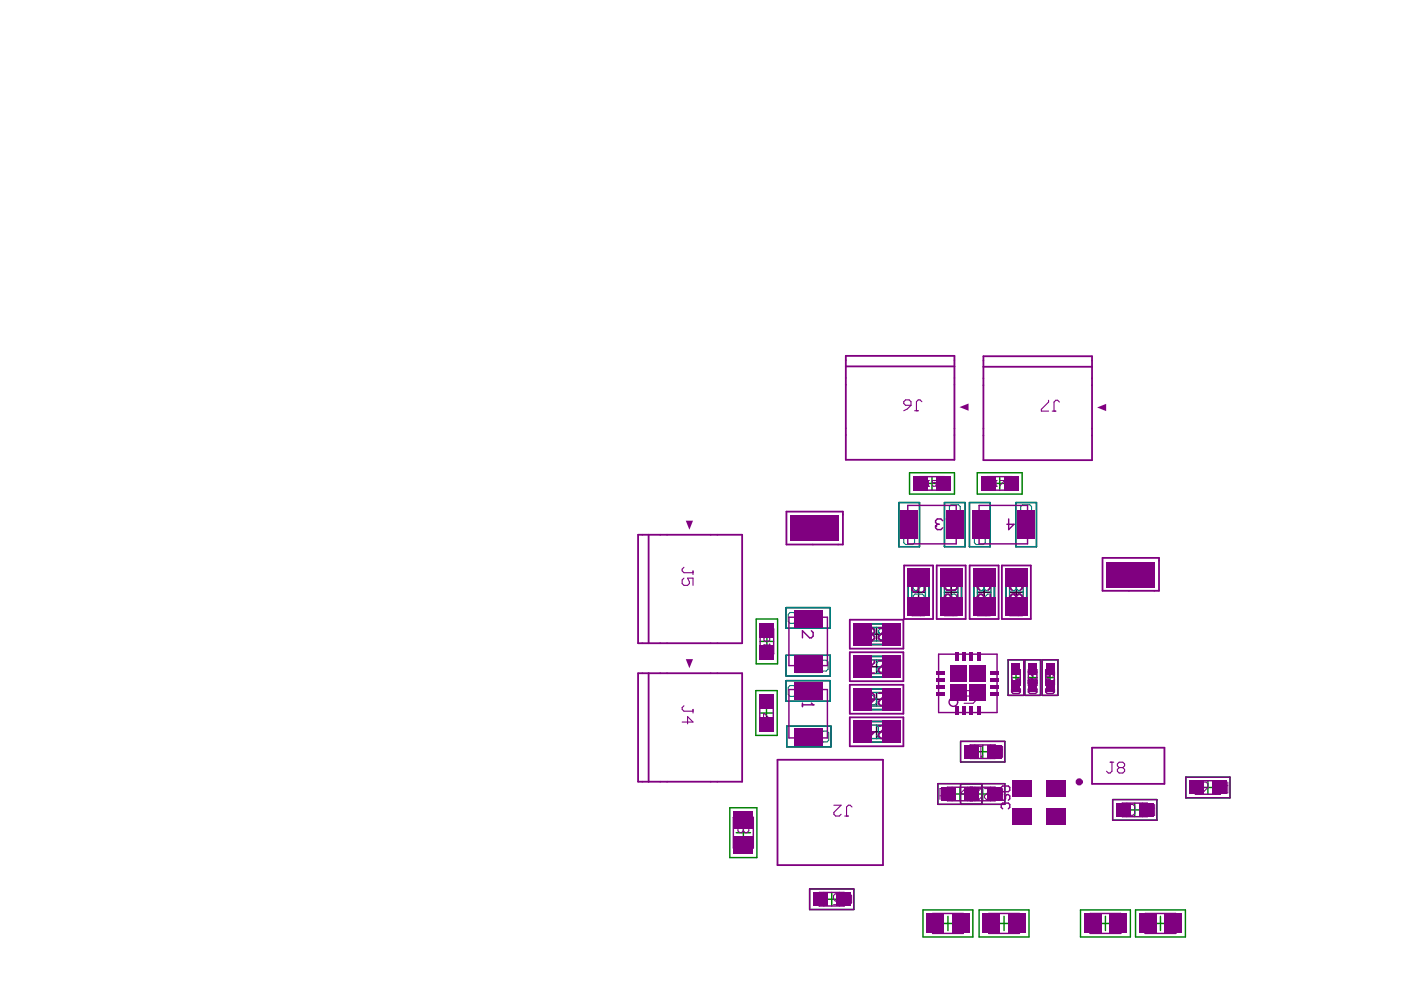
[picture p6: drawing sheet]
<svg xmlns="http://www.w3.org/2000/svg" width="297mm" height="210mm" viewBox="0 0 297 210" stroke-linecap="round" stroke-linejoin="round" font-family="sans-serif">
<g fill="none" stroke="#000" stroke-width=".3">
<path d="M190.6 106.6h4.4v9.3h-4.4zM191.3 111.2h2.9M192.8 109.8v2.9M200.2 106.6h4.4v9.3h-4.4zM201 111.2h2.9M202.4 109.8v2.9M205.5 106.6h4.4v9.3h-4.4zM206.3 111.2h2.9M207.7 109.8v2.9M215.4 106.6h4.4v9.3h-4.4zM216.1 111.2h2.9M217.6 109.8v2.9"/>
<path d="M166.7 128.8h9.3v4.4h-9.3zM166.7 138.9h9.3v4.4h-9.3zM169.9 131h2.9M171.3 129.6v2.8M171.3 139.7v2.9M181.2 132.3h9.3v4.4h-9.3zM181.2 139.2h9.3v4.4h-9.3zM184.4 134.5h2.9M185.9 133v2.9M185.9 139.9v2.9M192.6 120.9h4.4v9.3h-4.4zM193.3 125.6h2.9"/>
<path d="M194.8 124.1v2.9M199.5 120.9h4.4v9.3h-4.4zM200.2 125.6h2.9M201.7 124.1v2.9M206.5 120.9h4.3v9.3h-4.3zM207.2 125.6h2.9M208.7 124.1v2.9M213.3 120.9h4.4v9.3h-4.4zM214.1 125.6h2.8M215.5 124.1v2.9M166.7 144.3h9.3v4.4h-9.3zM166.8 154h9.4v4.3h-9.4z"/>
<path d="M169.9 146.5h2.9M169.9 141.1h2.9M170.1 156.2h2.8M171.3 145.1v2.8M171.5 154.7v2.9M181.2 146.1h9.3v4.3h-9.3zM181.2 153h9.3v4.3h-9.3zM184.4 155.2h2.9M184.4 148.3h2.9M184.4 141.4h2.9M185.9 146.8v2.9M185.9 153.7v2.9"/>
</g>
<g fill="none" stroke="#008000" stroke-width=".3">
<path d="M192.8 100.2h9.6v4.6h-9.6zM196.2 102.5h2.8M197.6 101.1v2.8M207.2 100.2h9.5v4.6h-9.5zM210.5 102.5h2.9M212 101.1v2.8M160.3 131.2h4.6v9.5h-4.6zM161.2 136h2.8M162.6 134.6v2.8M213.7 139.9h3.4v7.5h-3.4zM217.3 139.9h3.3v7.5h-3.3zM221 139.9h3.3v7.5h-3.3z"/>
<path d="M160.3 146.4h4.5v9.5h-4.5zM161.1 151.2h2.9M162.5 149.7v2.9M203.7 157.2h9.3v4.4h-9.3zM206.9 159.4h2.9M208.3 157.9v2.9M214.5 143.7h1.8M215.4 142.8v1.8M218 143.7h1.8M218.9 142.8v1.8M221.7 143.7h1.8M222.6 142.8v1.8"/>
<path d="M154.7 171.3h5.8v10.5h-5.8zM156.1 176.5h3M157.6 175v3.1M198.8 166.2h14.2v4.3h-14.2zM202.1 168.3h2.8M203.5 166.9v2.9M203.7 166.2v4.3M206.9 168.3h2.9M208.2 166.2v4.3M208.3 166.9v2.9M235.9 169.5h9.4v4.4h-9.4zM239.2 171.7h2.8"/>
<path d="M240.6 170.3v2.9M251.4 164.8h9.4v4.4h-9.4zM254.7 167h2.8M256.1 165.5v2.9M171.7 188.5h9.3v4.3h-9.3zM174.9 190.7h2.9M176.3 189.2v2.9M195.7 192.9h10.6v5.8h-10.6zM199.5 195.8h3M201 194.3v3M207.6 192.9h10.6v5.8h-10.6zM211.4 195.8h3"/>
<path d="M212.9 194.3v3M229.1 192.9h10.6v5.8h-10.6zM232.9 195.8h3M234.4 194.3v3M240.8 192.9h10.5v5.8h-10.5zM244.5 195.8h3.1M246 194.3v3"/>
</g>
<g fill="none" stroke="#008080" stroke-width=".3">
<path d="M190.6 106.6h4.4v9.3h-4.4zM191.3 108.6h2.9v5.3h-2.9zM191.3 109.6h2.9M191.3 112.9h2.9M200.2 106.6h4.4v9.3h-4.4zM201 108.6h2.9v5.3h-2.9zM201 109.6h2.9M201 112.9h2.9M205.5 106.6h4.4v9.3h-4.4zM206.3 108.6h2.9v5.3h-2.9zM206.3 109.6h2.9M206.3 112.9h2.9"/>
<path d="M215.4 106.6h4.4v9.3h-4.4zM216.1 108.6h2.9v5.3h-2.9zM216.1 109.6h2.9M216.1 112.9h2.9M166.7 128.8h9.3v4.4h-9.3zM166.7 138.9h9.3v4.4h-9.3zM168.7 129.6h5.3v2.8h-5.3zM168.7 139.7h5.3v2.9h-5.3zM169.7 129.6v2.8M169.7 139.7v2.9M173 129.6v2.8M173 139.7v2.9"/>
<path d="M181.2 132.3h9.3v4.4h-9.3zM181.2 139.2h9.3v4.4h-9.3zM183.2 133h5.3v2.9h-5.3zM183.2 139.9h5.3v2.9h-5.3zM184.2 133v2.9M184.2 139.9v2.9M187.5 133v2.9M187.5 139.9v2.9M192.6 120.9h4.4v9.3h-4.4zM193.3 122.9h2.9v5.3h-2.9zM193.3 127.2h2.9M193.3 123.9h2.9"/>
<path d="M199.5 120.9h4.4v9.3h-4.4zM200.2 122.9h2.9v5.3h-2.9zM200.2 127.2h2.9M200.2 123.9h2.9M206.5 120.9h4.3v9.3h-4.3zM207.2 122.9h2.9v5.3h-2.9zM207.2 127.2h2.9M207.2 123.9h2.9M213.3 120.9h4.4v9.3h-4.4zM214.1 122.9h2.8v5.3h-2.8zM214.1 127.2h2.8M214.1 123.9h2.8"/>
<path d="M166.7 144.3h9.3v4.4h-9.3zM166.8 154h9.4v4.3h-9.4zM168.7 145.1h5.3v2.8h-5.3zM168.9 154.7h5.2v2.9h-5.2zM169.7 145.1v2.8M169.8 154.7v2.9M173 145.1v2.8M173.2 154.7v2.9M181.2 146.1h9.3v4.3h-9.3zM181.2 153h9.3v4.3h-9.3zM183.2 146.8h5.3v2.9h-5.3zM183.2 153.7h5.3v2.9h-5.3z"/>
<path d="M184.2 146.8v2.9M184.2 153.7v2.9M187.5 146.8v2.9M187.5 153.7v2.9"/>
</g>
<g fill="none" stroke="#800080" stroke-width=".3">
<path d="M182.5 132.3h6.7v4.4h-6.7zM182.5 139.2h6.7v4.4h-6.7zM183.9 132.3v4.4M183.9 139.2v4.4M187.8 132.3v4.4M187.8 139.2v4.4M192.6 122.2h4.4v6.7h-4.4zM192.6 123.6h4.4M192.6 127.5h4.4M199.5 122.2h4.4v6.7h-4.4zM199.5 123.6h4.4M199.5 127.5h4.4"/>
<path d="M206.5 122.2h4.3v6.7h-4.3zM206.5 123.6h4.3M206.5 127.5h4.3M213.3 122.2h4.4v6.7h-4.4zM213.3 123.6h4.4M213.3 127.5h4.4M182.5 146.1h6.7v4.3h-6.7zM182.5 153h6.7v4.3h-6.7zM183.9 146.1v4.3M183.9 153v4.3M187.8 146.1v4.3M187.8 153v4.3"/>
<path d="M205.7 157.9h5.3v2.9h-5.3zM206.7 157.9v2.9M210 157.9v2.9M214.5 142h1.8v3.3h-1.8zM214.5 142.6h1.8M214.5 144.7h1.8M218 142h1.8v3.3h-1.8zM218 142.6h1.8M218 144.7h1.8M221.7 142h1.8v3.3h-1.8zM221.7 142.6h1.8M221.7 144.7h1.8"/>
<path d="M155.5 173.3h4.2v6.5h-4.2zM200.9 166.9h10.1v2.9h-10.1zM201.8 166.9v2.9M205.2 166.9v2.9M205.7 166.9v2.9M206.2 166.9v2.9M206.7 166.9v2.9M210 166.9v2.9M237.9 170.3h5.3v2.9h-5.3zM238.9 170.3v2.9M242.3 170.3v2.9M253.5 165.5h5.2v2.9h-5.2z"/>
<path d="M254.4 165.5v2.9M257.8 165.5v2.9M173.7 189.2h5.3v2.9h-5.3zM174.7 189.2v2.9M178 189.2v2.9M197.7 193.7h6.5v4.2h-6.5zM209.6 193.7h6.5v4.2h-6.5zM231.1 193.7h6.5v4.2h-6.5zM242.8 193.7h6.5v4.2h-6.5z"/>
</g>
<g fill="none" stroke="#008080" stroke-width=".23">
<path d="M191.6 109.3v1.6l1.5-1.6h.4l.4 .4v.8l-.4 .4M192 113.9l-.4 .4v.8l.4 .3h1.5l.4-.3v-.8l-.4-.4M192.8 111.6v1.6l1.1-1.2h-2.3M201.7 108.6l-.4-.4v-.8l.4-.4h1.5l.4 .4v.8l-.4 .4M203.6 110.5h-2.3l1.1-1.2v1.6M203.6 112.8h-2.3l1.1-1.2v1.6M207 113.9l-.4 .4v.8l.4 .3h1.5l.4-.3v-.8l-.4-.4M207.7 109.3v1.2l.4 .4h.4l.4-.4v-.8l-.4-.4h-1.5l-.4 .4v.8l.4 .4M207.7 112l-.3-.4h-.4l-.4 .4v.8l.4 .4M207.7 112v.4M208.1 111.6h.1M208.1 111.6h.4l.4 .4v.8l-.4 .4"/>
<path d="M208.1 111.6l-.4 .4M216.4 112h.1M216.4 112h2.3M216.8 108.6l-.4-.4v-.8l.4-.4h1.5l.4 .4v.8l-.4 .4M216.8 111.6l-.4 .4M218.7 111.6v.8M218.7 110.5h-2.3l1.2-1.2v1.6M168.7 130.2l-.4-.3h-.8l-.4 .3v1.6l.4 .4h.8l.4-.4M169.4 130.2l.4-.3h.8l.4 .3v.4l-.4 .4M170.2 131h.4M170.6 140h.1M170.6 131l.4 .4"/>
<path d="M170.6 140v2.3M170.6 140l.4 .4M171 131.4h.1M171 131.4v.4l-.4 .4h-.8l-.4-.4M171.7 130.2l.4-.3h.8l.4 .3v.4l-.4 .4h-1.2zM171.7 131l.8 .8 .8 .4M183.9 133.3h1.6v1.2l-.8-.4h-.4l-.4 .4v.7l.4 .4h.8l.4-.4M186.2 134.1h.1M186.2 134.1l.4 .4M186.6 134.5l-.4 .3v.4l.4 .4h.8l.4-.4M186.6 134.5h.4M187.8 133.7l-.4-.4h-.8l-.4 .4v.4"/>
<path d="M188.5 133.7l.4-.4h.8l.4 .4v1.5l-.4 .4h-.8l-.4-.4M194 126h1.5l.4 .3v.8l-.4 .4h-1.5l-.4-.4v-.8zM194 123.7l-.4 .3v.8l.4 .4h.4l1.5-1.5v1.5M194 122.9l-.4-.4v-.8l.4-.3h1.5l.4 .3v.8l-.4 .4M200.5 126v1.5l1.6-1.5h.3l.4 .3v.8l-.4 .4M200.9 128.3l-.4 .3v.8l.4 .4h1.5l.4-.4v-.8l-.4-.3M201.7 124l-.4-.3h-.4l-.4 .3v.8l.4 .4M201.7 124v.4M202.1 123.7h.1M202.1 123.7h.3l.4 .3v.8l-.4 .4M202.1 123.7l-.4 .3M207.5 126v1.5h.4l1.5-1.5h.4"/>
<path d="M207.9 123.7l-.4 .3v.8l.4 .4h.4M207.9 122.9l-.4-.4v-.8l.4-.3h1.5l.4 .3v.8l-.4 .4M208.3 125.2h.1M208.7 124.8l-.4 .4M208.7 124.4v.4M209.4 123.7l.4 .3v.8l-.4 .4h-.4l-.3-.4M214.7 128.3l-.4 .3v.8l.4 .4h1.6l.3-.4v-.8l-.3-.3M215.5 124l.4-.3h.4l.3 .3v.8l-.3 .4h-.4l-.4-.4M215.5 124l-.4-.3h-.4l-.4 .3v.8l.4 .4h.4l.4-.4M215.5 126.3l-.4-.3h-.4l-.4 .3v.8l.4 .4M215.5 124v.8M215.5 126.3v.4"/>
<path d="M215.9 126h.1M215.9 126h.4l.3 .3v.8l-.3 .4M215.9 126l-.4 .3M168.7 145.7l-.4-.4h-.8l-.4 .4v1.6l.4 .3h.8l.4-.3M169.4 145.3h.8M169.4 147.3l.4 .3M169.8 147.6h.1M169.8 145.3v2.3M170.2 142.3h.8M171.5 155.4l-.4-.4h-.8l-.3 .4v.4l1.5 1.5h-1.5M171.7 146.5l-.4 .4v.4l.4 .3h.8l.4-.3v-.4l-.4-.4M171.7 146.5l-.4-.4v-.4l.4-.4h.8l.4 .4v.4l-.4 .4"/>
<path d="M171.7 146.5h.8M172.6 157.3h.8M173 155h.1M173 155v2.3M173 155l.4 .4M173.3 140.4l-.4-.4h-.8l-.4 .4v.3l1.6 1.6h-1.6M174 140.4l.4-.4h.8l.4 .4v1.5l-.4 .4h-.8l-.4-.4M174.2 155.4l.4-.4h.7l.4 .4v1.5l-.4 .4h-.7l-.4-.4M183.2 154.4l-.4-.4h-.8l-.4 .4v1.5l.4 .4h.8l.4-.4M183.2 140.6l-.4-.4h-.8l-.4 .4v1.5l.4 .4h.8l.4-.4M183.9 154h.8M183.9 155.9l.4 .4"/>
<path d="M183.9 140.2h.8M183.9 142.1l.4 .4M184.3 156.3h.1M184.3 142.5h.1M184.3 140.2v2.3M184.3 148.6l.4-.3h1.2v.7l-.4 .4h-.8l-.4-.4zM184.3 154v2.3M184.3 147.1l.8 .4 .8 .8M185.9 154h.7M185.9 155.9l.3 .4M185.9 140.6l.3-.4h.8l.4 .4v1.5l-.4 .4h-.8l-.3-.4v-.4l.3-.3h1.2M186.2 156.3h.1"/>
<path d="M186.2 154v2.3M187 149.4h.8M187.4 147.1h.1M187.4 147.1v2.3M187.4 147.1l.4 .4M188.5 147.5l.4-.4h.8l.4 .4v1.5l-.4 .4h-.8l-.4-.4"/>
</g>
<g fill="#800080">
<path d="M145.4 110.4h1.5l-.7 1.9z"/>
<path d="M203.4 86.3l2-.7v1.5z"/>
<path d="M145.4 139.8h1.5l-.7 1.9z"/>
<path d="M232.6 86.4l1.9-.8v1.6z"/>
</g>
<g fill="none" stroke="#800080" stroke-width=".38">
<path d="M179.3 75.5h23.1v22h-23.1zM179.3 77.7h23.1M208.5 75.5h23v22.1h-23zM208.5 77.8h23M135.3 113.4h22v23h-22zM137.5 113.4v23M166.7 108.5h12v7h-12zM191.7 119.9h6.1v11.3h-6.1zM198.6 119.9h6.1v11.3h-6.1zM205.6 119.9h6.1v11.3h-6.1zM212.4 119.9h6.2v11.3h-6.2zM233.8 118.3h11.9v7h-11.9z"/>
<path d="M180.2 131.4h11.3v6.1h-11.3zM180.2 138.3h11.3v6.1h-11.3zM135.3 142.7h22v23h-22zM137.5 142.7v23M180.2 145.2h11.3v6.1h-11.3zM180.2 152.1h11.3v6.1h-11.3zM231.5 158.5h15.4v7.7h-15.4zM164.8 161.1h22.4v22.3h-22.4z"/>
</g>
<g fill="none" stroke="#800080" stroke-width=".3">
<path d="M192.5 107.2h10.2v8.1h-10.2zM195 101.1h5.2v2.8h-5.2zM207.6 107.2h10.3v8.1h-10.3zM209.3 101.1h5.3v2.8h-5.3zM161.2 133.4h2.8v5.2h-2.8zM167.3 130.9h8.1v10.2h-8.1zM199 138.7h12.4v12.4h-12.4zM213.7 139.9h3.4v7.5h-3.4zM217.3 139.9h3.3v7.5h-3.3zM221 139.9h3.3v7.5h-3.3zM161.1 148.5h2.9v5.3h-2.9zM167.3 146.2h8.1v10.3h-8.1z"/>
<path d="M203.7 157.2h9.3v4.4h-9.3zM198.8 166.2h14.2v4.3h-14.2zM203.7 166.2v4.3M208.2 166.2v4.3M235.9 169.5h9.4v4.4h-9.4zM251.4 164.8h9.4v4.4h-9.4zM171.7 188.5h9.3v4.3h-9.3z"/>
</g>
<g fill="none" stroke="#800080" stroke-width=".23">
<path d="M145 122.6l-.4 .4v.7l.4 .4h.8l.4-.4v-.4l-.4-.7h1.1v1.5M145 120.3l-.4 .4v.3l.4 .4h1.9M146.9 121v.8M162 136.8h.1M162 135.3l.2-.2h.8l.2 .2v.4l-.2 .2h-.8l-.2-.2zM162 136.8h1.2M162 136.8l.2 .2M162.2 137.4l-.2 .2v.4l.2 .2h.8l.2-.2v-.4l-.2-.2M163.2 136.5v.5M161.9 152.1v-.8h.2l.8 .8h.2M162.1 152.5l-.2 .3v.4l.2 .2h.8l.2-.2v-.4l-.2-.3M204.4 146.4h.1"/>
<path d="M204.4 147.6h1.9l.4 .4v.7l-.4 .4h-1.9M204.4 146.4h2.3M204.4 146.4l.4 .4M206.7 146v.8"/>
</g>
<path d="M218.3 145.8l-.3 .3v.6l.3 .3h1.3l.3-.3v-.6l-.3-.3M218.6 144h-.3l-.3 .3v.6l.3 .3" fill="none" stroke="#800080" stroke-width=".31"/>
<circle cx="218.6" cy="144" r=".15" fill="#800080"/>
<path d="M218.6 144l.3 .3M218.9 142.1v1.3l-.9-1h1.9M218.9 144.3v.3M218.9 144.3l.3-.3h.4l.3 .3v.6l-.3 .3M221.7 142.1v1.3h.9l-.3-1 .3-.3h.6l.3 .3v.6l-.3 .4M222 145.8l-.3 .3v.6l.3 .3h1.2l.3-.3v-.6l-.3-.3M223.5 144v1.2l-1.2-1.2h-.3l-.3 .3v.6l.3 .3" fill="none" stroke="#800080" stroke-width=".31"/>
<path d="M196.2 102.1l-.2-.2h-.4l-.2 .2v.8l.2 .2h.4l.2-.2M196.6 103.1h.4M196.8 101.9h.1M196.8 101.9v1.2M196.8 101.9l-.2 .2M198.5 101.9h-.8v.6l.4-.2 .4 .2v.4l-.2 .2h-.4l-.2-.2M144.6 153.1h2.3l-1.1-1.2v1.6M145 149.6l-.4 .4v.4l.4 .4h1.9M146.9 150.4v.8" fill="none" stroke="#800080" stroke-width=".23"/>
<path d="M213.9 110v2.3l1.1-1.1h-1.5M215.7 110h1.6v2.3M172 133.7l.4 .4v.8l-.4 .3h-.4l-1.5-1.5v1.5M172.4 131.5h-2.3v1.5M212.3 167l.3-.3h1.2l.3 .3v.6l-.3 .3h-1.2l-.3-.3zM212.6 168.5l-.3 .3v.6l.3 .3h.3l.3-.3v-.6l.3-.3h.3l.3 .3v.6l-.3 .3M212.6 171.5l-.3-.3v-.6l.3-.3h1.2l.3 .3v.6l-.3 .3" fill="none" stroke="#800080" stroke-width=".3"/>
<path d="M208.2 123.3h-.5l-.4 .5v.9l.4 .4M209.1 130.5v-1.4l-.5-.4h-.9l-.4 .4v1.4h2.7M210 126v1.8l-1.8-1.8h-.5l-.4 .5v.8l.4 .5M210 128.7l-.9 .9" fill="none" stroke="#800080" stroke-width=".38"/>
<circle cx="208.2" cy="123.3" r=".19" fill="#800080"/>
<path d="M200.3 123.8l.4-.5h1.8l.5 .5v.9l-.5 .4h-1.8l-.4-.4zM202.1 130.5v-1.4l-.5-.4h-.9l-.4 .4v1.4h2.7M203 126v1.8l-1.8-1.8h-.5l-.4 .5v.8l.4 .5M203 128.7l-.9 .9M208.2 123.3l.4 .5M208.6 123.8v.4M208.6 123.8l.5-.5h.4l.5 .5v.9l-.5 .4" fill="none" stroke="#800080" stroke-width=".38"/>
<path d="M214.5 144l.3 .6 .6 .6M214.8 145.8l-.3 .3v.6l.3 .3h1.2l.3-.3v-.6l-.3-.3M215.4 144.3l.3-.3h.3l.3 .3v.6l-.3 .3h-.6z" fill="none" stroke="#800080" stroke-width=".31"/>
<path d="M156.5 178.1h.1M156.5 178.1l.3 .4M156.5 178.1h2.3M157.6 175.4l-.4-.4h-.4l-.3 .4v.8l.3 .3h.4l.4-.3M157.6 175.4l.4-.4h.4l.4 .4v.8l-.4 .3h-.4l-.4-.3M157.6 175.4v.8M158.8 179.2l-.8 .8M158.8 177.7v.8M158 180.8v-1.2l-.4-.4h-.8l-.3 .4v1.2h2.3" fill="none" stroke="#800080" stroke-width=".23"/>
<path d="M170.1 149.1v.7M170.1 149.4h2.3M172.4 146.8h-2.3v1.5" fill="none" stroke="#800080" stroke-width=".3"/>
<circle cx="172.4" cy="149.4" r=".15" fill="#800080"/>
<path d="M198.4 111.5v.4l.3 .4h.8l.4-.4M200.6 110h1.5v2.3M172 149.1l.4 .3" fill="none" stroke="#800080" stroke-width=".3"/>
<g fill="none" stroke="#800080" stroke-width=".38">
<path d="M184.1 134.5l-.5 .4v.5l.5 .4h.8l.5-.4v-.5l-.5-.4M184.1 134.5l-.5-.4v-.5l.5-.4h.8l.5 .4v.5l-.5 .4M184.1 134.5h.8M186.3 133.2h1.8l-1.8 1.7v.5l.4 .4h.9l.5-.4M189 133.2l.9 .9M190.8 133.2v2.6h-1.4l-.4-.4v-.9l.4-.4h1.4M183.6 147.4l.5-.4h.8l.5 .4v.9h-1.3l-.5-.4zM184.1 153.9v2.6l1.3-1.3h-1.8M185.4 140.1v.4l-1.8 1.8v.4h1.8M185.4 148.3l-.9 .9-.9 .4M186.3 153.9h1.8l-1.8 1.7v.5l.4 .4h.9l.5-.4M186.3 140.1h1.8l-1.8 1.7v.5l.4 .4h.9l.5-.4"/>
<path d="M186.3 147h1.8l-1.8 1.7v.5l.4 .4h.9l.5-.4M189 153.9l.9 .9M189 140.1l.9 .9M189 147l.9 .9M190.8 140.1v2.6h-1.4l-.4-.4v-.9l.4-.4h1.4M190.8 147v2.6h-1.4l-.4-.4v-.9l.4-.4h1.4M190.8 153.9v2.6h-1.4l-.4-.4v-.9l.4-.4h1.4"/>
</g>
<g fill="none" stroke="#800080" stroke-width=".23">
<path d="M168.9 112.4h.1M168.9 112.4v.4l.4 .4h.7l.4-.4M169.3 112h.4M169.3 112l-.4 .4M170.4 111.2l-.4-.3h-.7l-.4 .3v.4l.4 .4M171.2 111.2l.4-.3h1.1v2.3h-1.1l-.4-.4zM175 110.9v2.3l-1.5-2.3v2.3M176.6 112h-.8v-.8l.4-.3h.7l.4 .3v1.6l-.4 .4h-.7l-.4-.4M176.8 170.7h1.5l-1.5 1.6v.3l.4 .4h.7l.4-.4M179.1 173h.8M180.6 171.1l-.3-.4h-.4l-.4 .4v1.9M254.6 166.2l.3-.4h.8l.4 .4v.8h-1.2l-.3-.4z"/>
<path d="M256.1 167l-.8 .7-.7 .4M257.2 165.8h.8M257.6 168.1h.1M257.6 165.8v2.3M258 167.7l-.4 .4M258.8 165.8l.8 .8M260.3 165.8v2.3h-1.1l-.4-.4v-.7l.4-.4h1.1M178.3 189.9l-.4-.4h-.8l-.4 .4v.8l.4 .3h.4l.8-.3v1.1h-1.6M179 189.9l.4-.4h.8l.4 .4v1.5l-.4 .4h-.8l-.4-.4"/>
</g>
<circle cx="198.4" cy="111.5" r=".15" fill="#800080"/>
<path d="M198.7 111.2l-.3 .3M198.7 111.2h.4M199.9 110.4l-.4-.4h-.8l-.3 .4v.4l.3 .4" fill="none" stroke="#800080" stroke-width=".3"/>
<g fill="none" stroke="#800080" stroke-width=".23">
<path d="M192 84.8h.8l.3 .4v.7h-1.1l-.4-.3v-.4zM193.1 85.9l-.7 .8-.8 .4M193.9 87.1h.8M195.5 85.2l-.4-.4h-.4l-.4 .4v1.9M210.6 102.1l-.2-.2h-.4l-.2 .2v.8l.2 .2h.4l.2-.2M211 103.1h.4M211.2 101.9h.1M211.2 101.9v1.2M211.2 101.9l-.2 .2M212 101.9h.8v.2l-.8 .8v.2M236.7 120.7h.7M237.1 123h.1"/>
<path d="M237.1 120.7v2.3M237.4 122.6l-.3 .4M238.2 121l.4-.3h1.1v2.3h-1.1l-.4-.4zM242 120.7v2.3l-1.5-2.3v2.3M243.6 121.8h-.8v-.8l.4-.3h.8l.4 .3v1.6l-.4 .4h-.8l-.4-.4M235.4 161.6h.7M235.8 161.6v1.9l-.4 .4h-.4l-.4-.4M237.3 162.8l-.4-.4v-.4l.4-.4h.8l.3 .4v.4l-.3 .4M237.3 162.8l-.4 .3v.4l.4 .4h.8l.3-.4v-.4l-.3-.3M237.3 162.8h.8M239.1 171l.3-.4h.8l.4 .4v1.5l-.4 .4h-.8l-.3-.4zM241.7 170.6h.8"/>
<path d="M242.1 172.9h.1M242.1 170.6v2.3M242.5 172.5l-.4 .4M243.3 170.6l.7 .7M244.8 170.6v2.3h-1.1l-.4-.4v-.8l.4-.4h1.1"/>
</g>
<path d="M193.4 127.3h2.7M195.2 130.5v-1.4l-.5-.4h-.9l-.4 .4v1.4h2.7M196.1 128.7l-.9 .9M196.1 126.9v.9" fill="none" stroke="#800080" stroke-width=".38"/>
<circle cx="193.4" cy="127.3" r=".19" fill="#800080"/>
<path d="M193.4 127.3l.4 .5M194.7 123.8v1.3l-.4 .5h-.5l-.4-.5v-.9l.4-.4h1.8l.5 .4v.9l-.5 .5M215 126h-.4l-.5 .5v.8l.5 .5M215.9 130.5v-1.4l-.5-.4h-.8l-.5 .4v1.4h2.7M216.8 128.7l-.9 .9" fill="none" stroke="#800080" stroke-width=".38"/>
<circle cx="215" cy="126" r=".19" fill="#800080"/>
<path d="M215 126l.4 .5M215 123.3h-.4l-.5 .5v.9l.5 .4M215.4 126.5v.4M215.4 126.5l.5-.5h.4l.5 .5v.8l-.5 .5" fill="none" stroke="#800080" stroke-width=".38"/>
<circle cx="215" cy="123.3" r=".19" fill="#800080"/>
<path d="M215 123.3l.4 .5M215.4 123.8v.4M215.4 123.8l.5-.5h.4l.5 .5v.9l-.5 .4" fill="none" stroke="#800080" stroke-width=".38"/>
<g fill="none" stroke="#800080" stroke-width=".23">
<path d="M222.3 84.9v.3l-1.5 1.6v.4h1.5M223.1 87.2h.8M224.6 85.2l-.4-.3h-.3l-.4 .3v2M207.6 158.2h.7M208 158.2v2.3M209.5 158.2h.8M209.9 158.2v2.3M211 158.2l.8 .8M212.6 158.2v2.3h-1.2l-.4-.4v-.7l.4-.4h1.2M199.3 168.7h1.1l.4-.4v-.7l-.4-.4h-1.1v2.3M200.1 168.7l.7 .8M201.6 169.5h.8"/>
<path d="M202 167.2h.1M202 167.2l-.4 .4M202 167.2v2.3M205 168.3h-1.5l1.2-1.1v2.3M206.4 167.2h1.6l-1.6 1.5v.4l.4 .4h.8l.4-.4M208 160.5h.1M208.3 160.1l-.3 .4M208.7 167.2h1.6l-1.6 1.5v.4l.4 .4h.8l.4-.4M209.9 160.5h.1M210.3 160.1l-.4 .4M211 167.2l.8 .8M212.6 167.2v2.3h-1.2l-.4-.4v-.8l.4-.3h1.2"/>
</g>
<circle cx="228.8" cy="165.8" r=".38" fill="none" stroke="#800080" stroke-width=".76"/>
<circle cx="202.1" cy="148.9" r=".91" fill="none" stroke="#800080" stroke-width=".3"/>
<g fill="#800080">
<path d="M205.5 141.1h3.5v3.5h-3.5z" fill-rule="evenodd"/>
<path d="M201.4 141.1h3.5v3.5h-3.5z" fill-rule="evenodd"/>
<path d="M205.5 145.2h3.5v3.5h-3.5z" fill-rule="evenodd"/>
<path d="M201.4 145.2h3.5v3.5h-3.5z" fill-rule="evenodd"/>
<path d="M161 147.3h3v3h-3z" fill-rule="evenodd"/>
<path d="M172.4 189.2h3v2.9h-3z" fill-rule="evenodd"/>
<path d="M198.6 146.8h1.8v.7h-1.8z" fill-rule="evenodd"/>
<path d="M198.6 142.2h1.8v.8h-1.8z" fill-rule="evenodd"/>
<path d="M198.6 143.8h1.8v.7h-1.8z" fill-rule="evenodd"/>
<path d="M204.4 166.9h3v2.9h-3z" fill-rule="evenodd"/>
<path d="M204.4 166.9h3v2.9h-3z" fill-rule="evenodd"/>
<path d="M204.1 149.7h.7v1.8h-.7z" fill-rule="evenodd"/>
<path d="M205.6 149.7h.7v1.8h-.7z" fill-rule="evenodd"/>
<path d="M207.1 149.7h.7v1.8h-.7z" fill-rule="evenodd"/>
<path d="M209.3 166.9h3v2.9h-3z" fill-rule="evenodd"/>
<path d="M210 146.8h1.8v.7h-1.8z" fill-rule="evenodd"/>
<path d="M210 143.8h1.8v.7h-1.8z" fill-rule="evenodd"/>
<path d="M210 142.2h1.8v.8h-1.8z" fill-rule="evenodd"/>
<path d="M218 140.6h1.8v2.5h-1.8z" fill-rule="evenodd"/>
<path d="M221.8 171.4h4.1v3.5h-4.1z" fill-rule="evenodd"/>
<path d="M221.8 165.4h4.1v3.4h-4.1z" fill-rule="evenodd"/>
<path d="M221.7 140.6h1.8v2.5h-1.8z" fill-rule="evenodd"/>
<path d="M252.2 165.5h3v2.9h-3z" fill-rule="evenodd"/>
<path d="M161.1 136.9h3v3h-3z" fill-rule="evenodd"/>
<path d="M161.1 132.1h3v3h-3z" fill-rule="evenodd"/>
<path d="M191 108.2h3.6v6.1h-3.6z" fill-rule="evenodd"/>
<path d="M198.6 145.3h1.8v.7h-1.8z" fill-rule="evenodd"/>
<path d="M198.5 101h3v3h-3z" fill-rule="evenodd"/>
<path d="M204.4 157.9h3v2.9h-3z" fill-rule="evenodd"/>
<path d="M207.1 138.2h.7v1.9h-.7z" fill-rule="evenodd"/>
<path d="M205.6 138.2h.7v1.9h-.7z" fill-rule="evenodd"/>
<path d="M204.1 138.2h.7v1.9h-.7z" fill-rule="evenodd"/>
<path d="M209.3 157.9h3v2.9h-3z" fill-rule="evenodd"/>
<path d="M210 145.3h1.8v.7h-1.8z" fill-rule="evenodd"/>
<path d="M218 144.3h1.8v2.4h-1.8z" fill-rule="evenodd"/>
<path d="M215.7 108.2h3.7v6.1h-3.7z" fill-rule="evenodd"/>
<path d="M221.7 144.3h1.8v2.4h-1.8z" fill-rule="evenodd"/>
<path d="M235.3 193.7h3.6v4.2h-3.6z" fill-rule="evenodd"/>
<path d="M241.5 193.7h3.6v4.2h-3.6z" fill-rule="evenodd"/>
<path d="M241.5 170.3h3v2.9h-3z" fill-rule="evenodd"/>
<path d="M246.9 193.7h3.7v4.2h-3.7z" fill-rule="evenodd"/>
<path d="M161 152.1h3v3h-3z" fill-rule="evenodd"/>
<path d="M155.5 177.5h4.2v3.6h-4.2z" fill-rule="evenodd"/>
<path d="M155.5 172h4.2v3.6h-4.2z" fill-rule="evenodd"/>
<path d="M177.2 189.2h3.1v2.9h-3.1z" fill-rule="evenodd"/>
<path d="M187 152.7h3.8v4.9h-3.8z" fill-rule="evenodd"/>
<path d="M180.9 152.7h3.8v4.9h-3.8z" fill-rule="evenodd"/>
<path d="M199.6 166.9h3v2.9h-3z" fill-rule="evenodd"/>
<path d="M202.6 149.7h.7v1.8h-.7z" fill-rule="evenodd"/>
<path d="M214.5 140.6h1.8v2.5h-1.8z" fill-rule="evenodd"/>
<path d="M257 165.5h3v2.9h-3z" fill-rule="evenodd"/>
<path d="M187 132h3.8v4.9h-3.8z" fill-rule="evenodd"/>
<path d="M180.9 132h3.8v4.9h-3.8z" fill-rule="evenodd"/>
<path d="M187 138.9h3.8v4.9h-3.8z" fill-rule="evenodd"/>
<path d="M180.9 138.9h3.8v4.9h-3.8z" fill-rule="evenodd"/>
<path d="M187 145.8h3.8v4.9h-3.8z" fill-rule="evenodd"/>
<path d="M180.9 145.8h3.8v4.9h-3.8z" fill-rule="evenodd"/>
<path d="M208.3 193.7h3.7v4.2h-3.7z" fill-rule="evenodd"/>
<path d="M213.8 193.7h3.6v4.2h-3.6z" fill-rule="evenodd"/>
<path d="M201.9 193.7h3.6v4.2h-3.6z" fill-rule="evenodd"/>
<path d="M196.4 193.7h3.7v4.2h-3.7z" fill-rule="evenodd"/>
<path d="M214.5 144.3h1.8v2.4h-1.8z" fill-rule="evenodd"/>
<path d="M202.6 138.2h.7v1.9h-.7z" fill-rule="evenodd"/>
<path d="M206.2 126.7h4.9v3.9h-4.9z" fill-rule="evenodd"/>
<path d="M206.2 120.6h4.9v3.8h-4.9z" fill-rule="evenodd"/>
<path d="M199.3 126.7h4.8v3.9h-4.8z" fill-rule="evenodd"/>
<path d="M199.3 120.6h4.8v3.8h-4.8z" fill-rule="evenodd"/>
<path d="M200.6 108.2h3.6v6.1h-3.6z" fill-rule="evenodd"/>
<path d="M206.1 108.2h3.6v6.1h-3.6z" fill-rule="evenodd"/>
<path d="M208 101h3.1v3h-3.1z" fill-rule="evenodd"/>
<path d="M212.9 101h3v3h-3z" fill-rule="evenodd"/>
<path d="M193.7 101h3v3h-3z" fill-rule="evenodd"/>
<path d="M229.8 193.7h3.7v4.2h-3.7z" fill-rule="evenodd"/>
<path d="M236.7 170.3h3v2.9h-3z" fill-rule="evenodd"/>
<path d="M168.3 154.3h6.1v3.7h-6.1z" fill-rule="evenodd"/>
<path d="M168.3 129.4h6.1v3.6h-6.1z" fill-rule="evenodd"/>
<path d="M214.5 171.4h4.1v3.5h-4.1z" fill-rule="evenodd"/>
<path d="M214.5 165.4h4.1v3.4h-4.1z" fill-rule="evenodd"/>
<path d="M168.3 144.7h6.1v3.6h-6.1z" fill-rule="evenodd"/>
<path d="M168.3 139h6.1v3.6h-6.1z" fill-rule="evenodd"/>
<path d="M192.3 126.7h4.9v3.9h-4.9z" fill-rule="evenodd"/>
<path d="M192.3 120.6h4.9v3.8h-4.9z" fill-rule="evenodd"/>
<path d="M167.5 109.3h10.4v5.4h-10.4z" fill-rule="evenodd"/>
<path d="M213.1 126.7h4.8v3.9h-4.8z" fill-rule="evenodd"/>
<path d="M213.1 120.6h4.8v3.8h-4.8z" fill-rule="evenodd"/>
<path d="M234.6 119.1h10.3v5.4h-10.3z" fill-rule="evenodd"/>
</g>
</svg>
